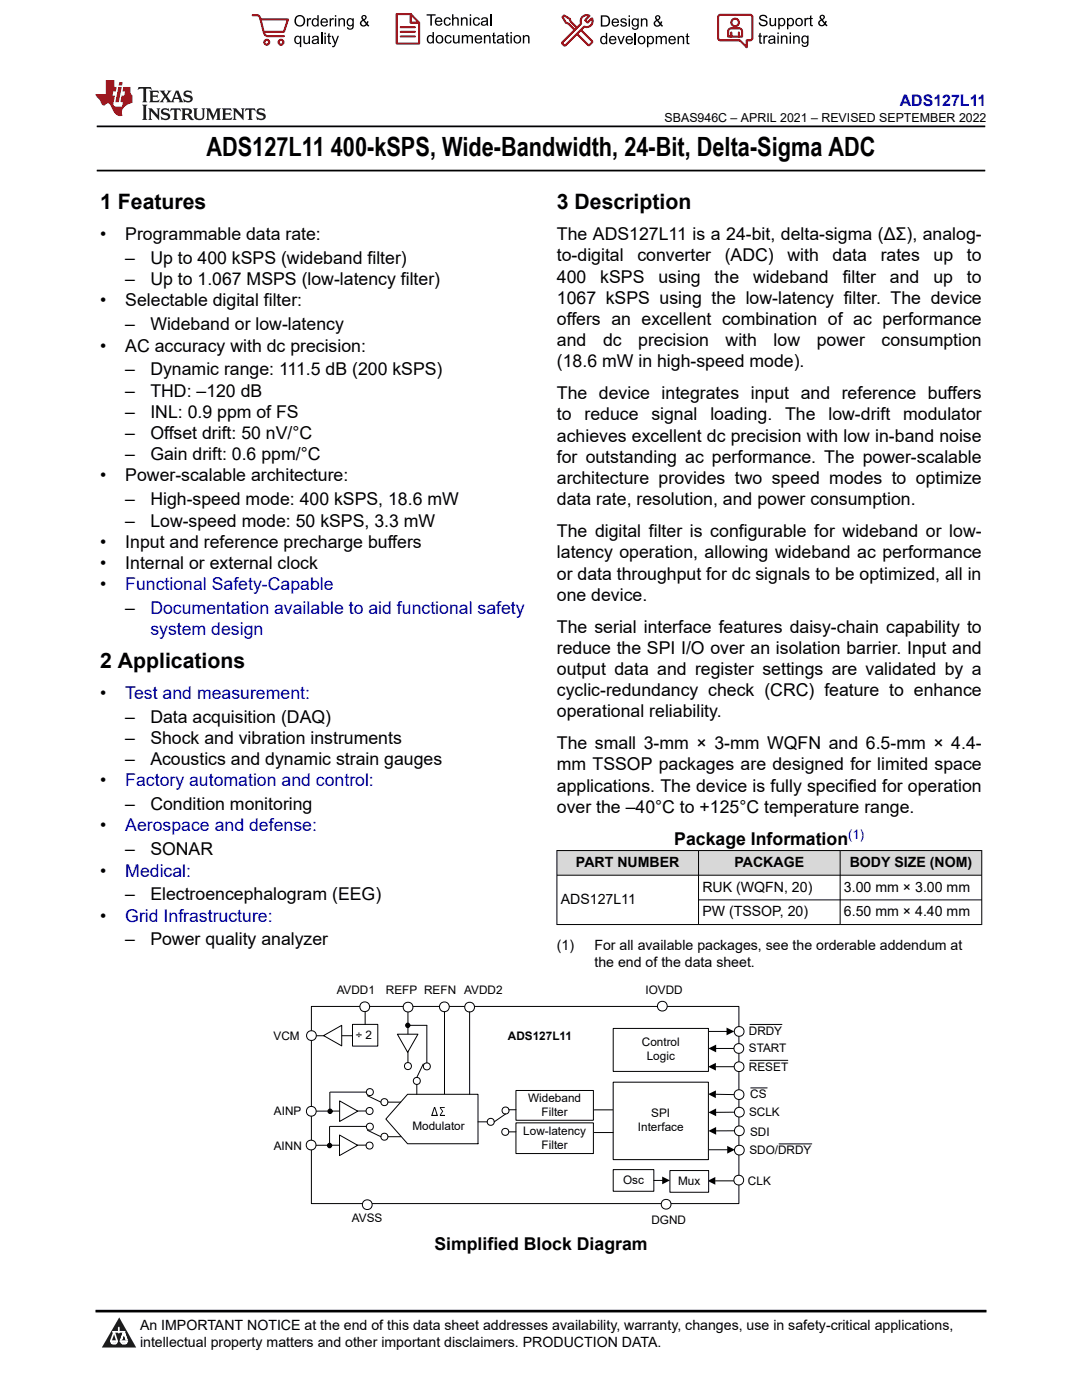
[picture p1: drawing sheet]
<svg xmlns="http://www.w3.org/2000/svg" width="216mm" height="279mm" viewBox="0 0 216 279" stroke-linecap="round" stroke-linejoin="round" font-family="sans-serif">
<defs><g id="words">
<g font-size="5.3">
<text x="41.2" y="31.2">ADS127L11</text>
<text x="66" y="31.2">400-kSPS, Wide-Bandwidth, 24-Bit, Delta-Sigma ADC</text>
</g>
<g font-size="4.2">
<text x="20" y="41.8">1 Features</text>
<text x="111.1" y="41.8">3 Description</text>
<text x="20" y="133.3">2 Applications</text>
</g>
<g font-size="3.5">
<text x="20" y="47.9">•</text>
<text x="25" y="47.9">Programmable data rate:</text>
<text x="111.1" y="47.9">The ADS127L11 is a 24-bit, delta-sigma (ΔΣ), analog-</text>
<text x="25" y="52.7">–</text>
<text x="30" y="52.7">Up to 400 kSPS (wideband filter)</text>
<text x="111.1" y="52.2">to-digital</text>
<text x="127.2" y="52.2">converter</text>
<text x="144.6" y="52.2">(ADC)</text>
<text x="157.1" y="52.2">with</text>
<text x="166.1" y="52.2">data</text>
<text x="175.7" y="52.2">rates</text>
<text x="186.3" y="52.2">up</text>
<text x="192.9" y="52.2">to</text>
<text x="25" y="56.9">–</text>
<text x="30" y="56.9">Up to 1.067 MSPS (low-latency filter)</text>
<text x="111.1" y="56.4">400</text>
<text x="119.8" y="56.4">kSPS</text>
<text x="131.4" y="56.4">using</text>
<text x="142.6" y="56.4">the</text>
<text x="150.3" y="56.4">wideband</text>
<text x="168.1" y="56.4">filter</text>
<text x="177.6" y="56.4">and</text>
<text x="186.2" y="56.4">up</text>
<text x="192.9" y="56.4">to</text>
<text x="20" y="61.2">•</text>
<text x="25" y="61.2">Selectable digital filter:</text>
<text x="25" y="65.9">–</text>
<text x="30" y="65.9">Wideband or low-latency</text>
<text x="111.1" y="60.6">1067 kSPS using the low-latency filter. The device</text>
<text x="111.1" y="64.9">offers an excellent combination of ac performance</text>
<text x="20" y="70.2">•</text>
<text x="25" y="70.2">AC accuracy with dc precision:</text>
<text x="111.1" y="69.1">and</text>
<text x="120.3" y="69.1">dc</text>
<text x="127.4" y="69.1">precision</text>
<text x="144.8" y="69.1">with</text>
<text x="154.4" y="69.1">low</text>
<text x="163" y="69.1">power</text>
<text x="175.9" y="69.1">consumption</text>
<text x="25" y="74.9">–</text>
<text x="30" y="74.9">Dynamic range: 111.5 dB (200 kSPS)</text>
<text x="111.1" y="73.3">(18.6 mW in high-speed mode).</text>
<text x="25" y="79.2">–</text>
<text x="25" y="83.4">–</text>
<text x="30" y="79.2">THD: –120 dB</text>
<text x="30" y="83.4">INL: 0.9 ppm of FS</text>
<text x="111.1" y="83.9">to</text>
<text x="111.1" y="79.7">The device integrates input and reference buffers</text>
<text x="116.6" y="83.9">reduce</text>
<text x="130" y="83.9">signal</text>
<text x="141.7" y="83.9">loading.</text>
<text x="156.7" y="83.9">The</text>
<text x="165.3" y="83.9">low-drift</text>
<text x="180.2" y="83.9">modulator</text>
<text x="25" y="87.6">–</text>
<text x="30" y="87.6">Offset drift: 50 nV/°C</text>
<text x="111.1" y="88.2">achieves excellent dc precision with low in-band noise</text>
<text x="25" y="91.9">–</text>
<text x="30" y="91.9">Gain drift: 0.6 ppm/°C</text>
<text x="111.1" y="92.4">for outstanding ac performance. The power-scalable</text>
<text x="20" y="96.1">•</text>
<text x="25" y="96.1">Power-scalable architecture:</text>
<text x="25" y="100.9">–</text>
<text x="30" y="100.9">High-speed mode: 400 kSPS, 18.6 mW</text>
<text x="111.1" y="100.9">data rate, resolution, and power consumption.</text>
<text x="111.1" y="96.6">architecture provides two speed modes to optimize</text>
<text x="25" y="105.1">–</text>
<text x="30" y="105.1">Low-speed mode: 50 kSPS, 3.3 mW</text>
<text x="111.1" y="107.2">The digital filter is configurable for wideband or low-</text>
<text x="20" y="109.3">•</text>
<text x="20" y="113.6">•</text>
<text x="25" y="109.3">Input and reference precharge buffers</text>
<text x="25" y="113.6">Internal or external clock</text>
<text x="111.1" y="111.4">latency operation, allowing wideband ac performance</text>
<text x="20" y="117.8">•</text>
<text x="111.1" y="115.7">or data throughput for dc signals to be optimized, all in</text>
<text x="111.1" y="119.9">one device.</text>
<text x="25" y="122.5">–</text>
<text x="111.1" y="130.5">reduce the SPI I/O over an isolation barrier. Input and</text>
<text x="111.1" y="126.3">The serial interface features daisy-chain capability to</text>
<text x="111.1" y="134.7">output data and register settings are validated by a</text>
<text x="20" y="139.5">•</text>
<text x="111.1" y="139">cyclic-redundancy check (CRC) feature to enhance</text>
<text x="111.1" y="143.2">operational reliability.</text>
<text x="25" y="144.2">–</text>
<text x="25" y="148.5">–</text>
<text x="30" y="144.2">Data acquisition (DAQ)</text>
<text x="30" y="148.5">Shock and vibration instruments</text>
<text x="111.1" y="149.5">The small 3-mm × 3-mm WQFN and 6.5-mm × 4.4-</text>
<text x="25" y="152.7">–</text>
<text x="30" y="152.7">Acoustics and dynamic strain gauges</text>
<text x="111.1" y="153.8">mm TSSOP packages are designed for limited space</text>
<text x="20" y="156.9">•</text>
<text x="25" y="161.7">–</text>
<text x="30" y="161.7">Condition monitoring</text>
<text x="111.1" y="158">applications. The device is fully specified for operation</text>
<text x="20" y="165.9">•</text>
<text x="111.1" y="162.2">over the –40°C to +125°C temperature range.</text>
<text x="25" y="170.7">–</text>
<text x="30" y="170.7">SONAR</text>
<text x="134.5" y="168.6">Package Information</text>
<text x="20" y="174.9">•</text>
<text x="25" y="179.7">–</text>
<text x="30" y="179.7">Electroencephalogram (EEG)</text>
<text x="20" y="183.9">•</text>
<text x="25" y="188.7">–</text>
<text x="30" y="188.7">Power quality analyzer</text>
<text x="86.7" y="249.4">Simplified Block Diagram</text>
</g>
<g font-size="3.5" fill="#00f">
<text x="25" y="117.8">Functional Safety-Capable</text>
<text x="30" y="122.5">Documentation available to aid functional safety</text>
<text x="30" y="126.8">system design</text>
<text x="25" y="139.5">Test and measurement:</text>
<text x="25" y="156.9">Factory automation and control:</text>
<text x="25" y="165.9">Aerospace and defense:</text>
<text x="25" y="174.9">Medical:</text>
<text x="25" y="183.9">Grid Infrastructure:</text>
</g>
<text font-size="3.2" fill="#00f" x="179.6" y="21.1">ADS127L11</text>
<g font-size="2.8">
<text x="114.9" y="173">PART NUMBER</text>
<text x="146.6" y="173">PACKAGE</text>
<text x="169.5" y="173">BODY SIZE (NOM)</text>
<text x="140.2" y="177.9">RUK (WQFN, 20)</text>
<text x="168.4" y="177.9">3.00 mm × 3.00 mm</text>
<text x="111.9" y="180.4">ADS127L11</text>
<text x="140.2" y="182.9">PW (TSSOP, 20)</text>
<text x="168.4" y="182.9">6.50 mm × 4.40 mm</text>
<text x="111.1" y="189.7">(1)</text>
<text x="118.6" y="189.7">For all available packages, see the orderable addendum at</text>
<text x="118.6" y="193.1">the end of the data sheet.</text>
<text x="27.9" y="265.5">An IMPORTANT NOTICE at the end of this data sheet addresses availability, warranty, changes, use in safety-critical applications,</text>
<text x="27.9" y="268.9">intellectual property matters and other important disclaimers. PRODUCTION DATA.</text>
</g>
<text font-size="2.6" fill="#00f" x="169.2" y="167.4">(1)</text>
<text font-size="2.5" x="132.6" y="24.3">SBAS946C – APRIL 2021 – REVISED SEPTEMBER 2022</text>
<g font-size="2.3">
<text x="67.2" y="198.4">AVDD1</text>
<text x="77" y="198.3">REFP</text>
<text x="84.6" y="198.3">REFN</text>
<text x="92.6" y="198.3">AVDD2</text>
<text x="128.8" y="198.4">IOVDD</text>
<text x="54.6" y="207.5">VCM</text>
<text x="71" y="207.4">÷ 2</text>
<text x="101.4" y="207.6">ADS127L11</text>
<text x="128.1" y="208.8">Control</text>
<text x="149.4" y="206.6">DRDY</text>
<text x="129.1" y="211.6">Logic</text>
<text x="149.4" y="210">START</text>
<text x="149.4" y="213.8">RESET</text>
<text x="105.4" y="219.9">Wideband</text>
<text x="149.7" y="219.2">CS</text>
<text x="54.7" y="222.4">AINP</text>
<text x="82.3" y="225.4">Modulator</text>
<text x="104.4" y="226.4">Low-latency</text>
<text x="108.1" y="222.7">Filter</text>
<text x="127.3" y="225.8">Interface</text>
<text x="130" y="223">SPI</text>
<text x="149.5" y="222.7">SCLK</text>
<text x="149.7" y="226.6">SDI</text>
<text x="54.6" y="229.4">AINN</text>
<text x="108.1" y="229.3">Filter</text>
<text x="149.5" y="230.4">SDO/DRDY</text>
<text x="124.3" y="236.3">Osc</text>
<text x="135.3" y="236.5">Mux</text>
<text x="149.3" y="236.4">CLK</text>
<text x="70.2" y="243.9">AVSS</text>
<text x="130" y="244.2">DGND</text>
</g>
</g></defs>
<path d="M19.3 25.2h177.3M19.3 34h177.3" fill="none" stroke="#000" stroke-width=".35"/>
<g fill="#d8d8d8">
<path d="M111.1 169.7h84.8v5h-84.8z" fill-rule="evenodd"/>
<path d="M111.2 169.8h28.1v4.8h-28.1z" fill-rule="evenodd"/>
<path d="M139.4 169.8h28.2v4.8h-28.2z" fill-rule="evenodd"/>
<path d="M167.7 169.8h28.1v4.8h-28.1z" fill-rule="evenodd"/>
</g>
<path d="M111.1 169.7h84.9M111.1 174.7h84.9M111.1 169.7v14.9M139.4 169.7v14.9M139.4 179.6h56.6M167.6 169.7v14.9M195.9 169.7v14.9M111.1 184.5h84.9" fill="none" stroke="#000" stroke-width=".2"/>
<path d="M62.1 200.9h85.3v39.3h-85.3z" fill-rule="evenodd" fill="#fff"/>
<path d="M62.1 200.9h85.3v39.3h-85.3zM142.8 218.4l3.7 .1M141.4 229.5h3.8M146.6 222h-3.7" fill="none" stroke="#000" stroke-width=".2"/>
<path d="M141.3 218.4l1.6-.8-.1 1.6zM141.4 222l1.5-.8v1.6zM145.1 228.7l1.6 .8-1.6 .7z" fill="#000"/>
<g fill="#fff">
<path d="M53.8 220.3h6.7v2.9h-6.7z" fill-rule="evenodd"/>
<path d="M53.9 227.2h6.7v3h-6.7z" fill-rule="evenodd"/>
<path d="M149.1 220.3h7.8v2.9h-7.8z" fill-rule="evenodd"/>
<path d="M149.4 216.7h4.4v2.9h-4.4z" fill-rule="evenodd"/>
<path d="M92.2 195.9h8.7v2.9h-8.7z" fill-rule="evenodd"/>
<path d="M149.2 227.9h13.5v2.7h-13.5z" fill-rule="evenodd"/>
<path d="M149.4 224.2h5.4v2.6h-5.4z" fill-rule="evenodd"/>
</g>
<path d="M149.8 217.1h3.3M73 221.7l-10.3 .1" fill="none" stroke="#000" stroke-width=".2"/>
<path d="M149.1 204.2h8.3v2.6h-8.3z" fill-rule="evenodd" fill="#fff"/>
<path d="M149.7 204.5h6.3" fill="none" stroke="#000" stroke-width=".2"/>
<g fill="#fff">
<path d="M127.6 242.1h11.7v2.9h-11.7z" fill-rule="evenodd"/>
<path d="M74.8 195.9h10.7v3.2h-10.7z" fill-rule="evenodd"/>
<path d="M83.8 195.9h8v3.2h-8z" fill-rule="evenodd"/>
</g>
<path d="M88.7 200.4v18" fill="none" stroke="#000" stroke-width=".2"/>
<g fill="#fff">
<path d="M126.7 196h11.7v2.9h-11.7z" fill-rule="evenodd"/>
<circle cx="62.1" cy="221.8" r=".98"/>
</g>
<circle cx="62.1" cy="221.8" r=".98" fill="none" stroke="#000" stroke-width=".2"/>
<circle cx="132.9" cy="240.3" r=".98" fill="#fff"/>
<circle cx="132.9" cy="240.3" r=".98" fill="none" stroke="#000" stroke-width=".2"/>
<circle cx="88.7" cy="200.9" r=".98" fill="#fff"/>
<g fill="none" stroke="#000" stroke-width=".2">
<path d="M142.9 209.2h3.6M142.7 235.7h3.9M146.6 225.7h-3.7"/>
<circle cx="88.7" cy="200.9" r=".98"/>
</g>
<path d="M141.4 209.2l1.5-.7v1.5zM141.2 235.7l1.5-.8v1.5zM141.4 225.7l1.5-.8v1.6z" fill="#000"/>
<g fill="#fff">
<path d="M148.9 234h8.3v2.6h-8.3z" fill-rule="evenodd"/>
<path d="M66.7 195.9h8.8v2.9h-8.8z" fill-rule="evenodd"/>
<circle cx="147.5" cy="205.9" r=".98"/>
</g>
<circle cx="147.5" cy="205.9" r=".98" fill="none" stroke="#000" stroke-width=".2"/>
<circle cx="147.5" cy="229.5" r=".98" fill="#fff"/>
<circle cx="147.5" cy="229.5" r=".98" fill="none" stroke="#000" stroke-width=".2"/>
<circle cx="147.5" cy="225.7" r=".98" fill="#fff"/>
<circle cx="147.5" cy="225.7" r=".98" fill="none" stroke="#000" stroke-width=".2"/>
<circle cx="147.5" cy="222" r=".98" fill="#fff"/>
<circle cx="147.5" cy="222" r=".98" fill="none" stroke="#000" stroke-width=".2"/>
<circle cx="147.5" cy="218.5" r=".98" fill="#fff"/>
<circle cx="147.5" cy="218.5" r=".98" fill="none" stroke="#000" stroke-width=".2"/>
<circle cx="147.4" cy="235.5" r=".98" fill="#fff"/>
<circle cx="147.4" cy="235.5" r=".98" fill="none" stroke="#000" stroke-width=".2"/>
<circle cx="147.4" cy="209.3" r=".98" fill="#fff"/>
<circle cx="147.4" cy="209.3" r=".98" fill="none" stroke="#000" stroke-width=".2"/>
<circle cx="93.7" cy="201" r=".98" fill="#fff"/>
<g fill="none" stroke="#000" stroke-width=".2">
<path d="M118.6 221.5h3.8"/>
<circle cx="93.7" cy="201" r=".98"/>
</g>
<path d="M67.8 219.7l3.6 2.1-3.6 2z" fill="#fff"/>
<path d="M67.8 219.7l3.6 2.1-3.6 2z" fill="none" stroke="#000" stroke-width=".2"/>
<path d="M133.7 233.6h7.7v4.3h-7.7z" fill-rule="evenodd" fill="#fff"/>
<path d="M133.7 233.6h7.7v4.3h-7.7z" fill="none" stroke="#000" stroke-width=".2"/>
<circle cx="132.2" cy="200.8" r=".98" fill="#fff"/>
<circle cx="132.2" cy="200.8" r=".98" fill="none" stroke="#000" stroke-width=".2"/>
<g fill="#fff">
<path d="M149.1 207.6h8.8v2.6h-8.8z" fill-rule="evenodd"/>
<path d="M122.4 216h19v15.4h-19z" fill-rule="evenodd"/>
</g>
<path d="M122.4 216h19v15.4h-19zM155.5 228.3h6.5" fill="none" stroke="#000" stroke-width=".2"/>
<path d="M53.2 205.4h6.9v2.9h-6.9z" fill-rule="evenodd" fill="#fff"/>
<path d="M141.3 205.8h3.8" fill="none" stroke="#000" stroke-width=".2"/>
<path d="M145 205.1l1.5 .7-1.5 .8z" fill="#000"/>
<path d="M66.6 241.4h13.6v3.6h-13.6z" fill-rule="evenodd" fill="#fff"/>
<path d="M142.8 212.9h3.7" fill="none" stroke="#000" stroke-width=".2"/>
<path d="M141.3 212.9l1.5-.8v1.6z" fill="#000"/>
<circle cx="147.5" cy="212.9" r=".98" fill="#fff"/>
<circle cx="147.5" cy="212.9" r=".98" fill="none" stroke="#000" stroke-width=".2"/>
<path d="M149.1 211.3h8.7v2.7h-8.7z" fill-rule="evenodd" fill="#fff"/>
<path d="M149.7 211.6h7.5" fill="none" stroke="#000" stroke-width=".2"/>
<circle cx="73.3" cy="240.4" r=".98" fill="#fff"/>
<circle cx="73.3" cy="240.4" r=".98" fill="none" stroke="#000" stroke-width=".2"/>
<path d="M122.4 233.4h8.1v4.3h-8.1z" fill-rule="evenodd" fill="#fff"/>
<path d="M122.4 233.4h8.1v4.3h-8.1zM132.3 235.6h-1.8" fill="none" stroke="#000" stroke-width=".2"/>
<path d="M132.1 234.8l1.6 .8-1.6 .8z" fill="#000"/>
<path d="M81.3 218.4h14.1v9.9h-14.1l-4.3-5z" fill-rule="evenodd" fill="#fff"/>
<path d="M81.3 218.4h14.1v9.9h-14.1l-4.3-5z" fill="none" stroke="#000" stroke-width=".2"/>
<path d="M103 224.1h15.4v6.1h-15.4z" fill-rule="evenodd" fill="#fff"/>
<path d="M103 224.1h15.4v6.1h-15.4z" fill="none" stroke="#000" stroke-width=".2"/>
<path d="M103 217.6h15.4v6h-15.4z" fill-rule="evenodd" fill="#fff"/>
<path d="M103 217.6h15.4v6h-15.4z" fill="none" stroke="#000" stroke-width=".2"/>
<path d="M122.4 205.2h19v8.6h-19z" fill-rule="evenodd" fill="#fff"/>
<path d="M70.3 206.7h-8.2M93.7 202v16.4M122.4 205.2h19v8.6h-19z" fill="none" stroke="#000" stroke-width=".2"/>
<path d="M70.3 204.4h5.1v4.4h-5.1z" fill-rule="evenodd" fill="#fff"/>
<path d="M70.3 204.4h5.1v4.4h-5.1z" fill="none" stroke="#000" stroke-width=".2"/>
<g fill="#fff">
<path d="M70.5 204.9h4.2v2.9h-4.2z" fill-rule="evenodd"/>
<circle cx="100.9" cy="221.6" r=".7"/>
</g>
<g fill="none" stroke="#000" stroke-width=".2">
<path d="M101.5 221.5h1.4"/>
<circle cx="100.9" cy="221.6" r=".7"/>
</g>
<circle cx="100.8" cy="225.9" r=".7" fill="#fff"/>
<g fill="none" stroke="#000" stroke-width=".2">
<path d="M101.5 225.9h1.4"/>
<circle cx="100.8" cy="225.9" r=".7"/>
</g>
<circle cx="97.9" cy="223.9" r=".7" fill="#fff"/>
<g fill="none" stroke="#000" stroke-width=".2">
<path d="M95.4 223.9h1.8M100.9 222.3l-2.3 1.6"/>
<circle cx="97.9" cy="223.9" r=".7"/>
</g>
<circle cx="73.7" cy="221.7" r=".7" fill="#fff"/>
<circle cx="73.7" cy="221.7" r=".7" fill="none" stroke="#000" stroke-width=".2"/>
<circle cx="73.8" cy="218" r=".7" fill="#fff"/>
<circle cx="73.8" cy="218" r=".7" fill="none" stroke="#000" stroke-width=".2"/>
<circle cx="76.7" cy="220" r=".7" fill="#fff"/>
<g fill="none" stroke="#000" stroke-width=".2">
<path d="M65.9 218h7.2M73.3 218.7l2.7 1.3"/>
<circle cx="76.7" cy="220" r=".7"/>
</g>
<path d="M64.6 206.7l3.6-2.1v4.1z" fill="#fff"/>
<path d="M64.6 206.7l3.6-2.1v4.1z" fill="none" stroke="#000" stroke-width=".2"/>
<circle cx="62.2" cy="206.7" r=".98" fill="#fff"/>
<g fill="none" stroke="#000" stroke-width=".2">
<path d="M65.8 218v3.9M77.4 220h2.6M77.4 226.9h2.6"/>
<circle cx="62.2" cy="206.7" r=".98"/>
</g>
<circle cx="65.8" cy="221.8" r=".41" fill="#000"/>
<circle cx="65.8" cy="221.8" r=".41" fill="none" stroke="#000" stroke-width=".25"/>
<circle cx="73.7" cy="228.6" r=".7" fill="#fff"/>
<circle cx="73.7" cy="228.6" r=".7" fill="none" stroke="#000" stroke-width=".2"/>
<circle cx="73.8" cy="224.9" r=".7" fill="#fff"/>
<circle cx="73.8" cy="224.9" r=".7" fill="none" stroke="#000" stroke-width=".2"/>
<circle cx="76.7" cy="226.9" r=".7" fill="#fff"/>
<g fill="none" stroke="#000" stroke-width=".2">
<path d="M73 228.5l-10.9 .1M73.3 225.6l2.7 1.3"/>
<circle cx="76.7" cy="226.9" r=".7"/>
</g>
<path d="M67.7 226.5l3.7 2.1-3.7 2z" fill="#fff"/>
<path d="M65.8 224.9v3.9M65.8 224.8h7.2M67.7 226.5l3.7 2.1-3.7 2z" fill="none" stroke="#000" stroke-width=".2"/>
<circle cx="65.8" cy="228.6" r=".41" fill="#000"/>
<circle cx="65.8" cy="228.6" r=".41" fill="none" stroke="#000" stroke-width=".25"/>
<circle cx="62.1" cy="228.5" r=".98" fill="#fff"/>
<g fill="none" stroke="#000" stroke-width=".2">
<path d="M72.9 200.7v3.7"/>
<circle cx="62.1" cy="228.5" r=".98"/>
</g>
<circle cx="81.4" cy="212.8" r=".7" fill="#fff"/>
<circle cx="81.4" cy="212.8" r=".7" fill="none" stroke="#000" stroke-width=".2"/>
<circle cx="85.2" cy="212.8" r=".7" fill="#fff"/>
<circle cx="85.2" cy="212.8" r=".7" fill="none" stroke="#000" stroke-width=".2"/>
<circle cx="83.2" cy="215.7" r=".7" fill="#fff"/>
<g fill="none" stroke="#000" stroke-width=".2">
<path d="M81.4 200.7v11.4M83.2 216.4v2M84.5 212.3l-1.3 2.7"/>
<circle cx="83.2" cy="215.7" r=".7"/>
</g>
<path d="M79.3 206.4h4.1l-2.1 3.6z" fill="#fff"/>
<path d="M79.3 206.4h4.1l-2.1 3.6zM81.5 204.6h3.7v7.5" fill="none" stroke="#000" stroke-width=".2"/>
<circle cx="81.4" cy="204.6" r=".41" fill="#000"/>
<circle cx="81.4" cy="204.6" r=".41" fill="none" stroke="#000" stroke-width=".25"/>
<circle cx="81.4" cy="201" r=".98" fill="#fff"/>
<circle cx="81.4" cy="201" r=".98" fill="none" stroke="#000" stroke-width=".2"/>
<circle cx="72.8" cy="200.9" r=".98" fill="#fff"/>
<g fill="none" stroke="#000" stroke-width=".2">
<path d="M118.6 226h3.8"/>
<circle cx="72.8" cy="200.9" r=".98"/>
</g>
<path d="M0 0h215.9v23.8h-215.9z" fill-rule="evenodd" fill="#fff"/>
<path d="M27.7 17.4l-.2 .6 .5-.3h.6v.1v2.2l-.2 .4h1l-.2-.4v-2.2v-.1h.5l.5 .3-.1-.6zM29.8 18.1l.2 .4v1.5l-.2 .4h1.9l.1-.6a1.08 1.08 0 0 1-1.3 .2v-.7h.6l.4 .2v-.6l-.4 .2h-.6v-.6l.2-.1a1 1 0 0 1 1 .2l-.1-.5zM31.8 18.1l1 1.1-1 1.2h.9l-.2-.2 .4-.7 .5 .7-.2 .2h1.6l-.2-.2 .1-.4h1l.1 .4-.1 .2h.9l-.2-.3-.8-2h-.5l-1 2.2-.8-1.1 .9-1.1h-.8l.2 .2-.5 .7-.3-.7 .1-.2zM35.2 18.5l.4 1h-.8zM36.8 18.2a.65 .65 0 0 0-.2 .7 .65 .65 0 0 0 .6 .5l.7 .2 .1 .2a.79 .79 0 0 1-.7 .4 .79 .79 0 0 1-.7-.5l.1 .7 .2-.1a.93 .93 0 0 0 1.1 .1 .93 .93 0 0 0 .4-1 1.46 1.46 0 0 0-1.2-.6l-.1-.3a1.09 1.09 0 0 1 1.2 .2l-.2-.6-.1 .1-.6-.2zM28.4 20.9l.2 .4v2.3l-.2 .3h1l-.2-.3v-2.3l.2-.4zM29.6 21.6l.2 .4v1.6l-.2 .3h.8l-.3-.3v-1.4l1.7 1.8v-2l.2-.4h-.8l.2 .2 .1 1.1-1.2-1.3zM32.3 21.8a.65 .65 0 0 0-.2 .7 .65 .65 0 0 0 .7 .4l.6 .2 .1 .2a.79 .79 0 0 1-.7 .4 .79 .79 0 0 1-.7-.5l.1 .7 .2-.1a.93 .93 0 0 0 1.1 .1 .93 .93 0 0 0 .4-.9 1.46 1.46 0 0 0-1.2-.6l-.1-.4a1.09 1.09 0 0 1 1.2 .2l-.2-.6-.1 .1-.6-.1zM34.1 21.6l-.1 .7a.63 .63 0 0 1 .7-.4l.1 1.7-.3 .3h1l-.2-.3v-1.7a.66 .66 0 0 1 .8 .4l-.1-.7zM36.2 21.6l.2 .4v1.6l-.2 .3h.9l-.2-.2v-.7h.5l.1 .2a.79 .79 0 0 0 1.2 .6l-1-.9a.61 .61 0 0 0 .6-.6 .61 .61 0 0 0-.5-.6zM36.9 21.9h.2a.47 .47 0 0 1 .5 .1 .47 .47 0 0 1 .1 .5l-.2 .2h-.6zM38.5 21.6l.2 .2a2.27 2.27 0 0 0 .4 2 1.04 1.04 0 0 0 1.7-.7v-1.3l.2-.2h-.8l.2 .4v1.1a.6 .6 0 0 1-.6 .6 .6 .6 0 0 1-.6-.6v-1.1l.3-.4zM41.1 21.6l.2 .4v1.6l-.2 .3h.7l-.2-.3v-1.5l.9 1.9 .8-1.9v1.5l-.2 .3h1l-.3-.3v-1.6l.3-.4h-.8l-.7 1.5-.7-1.5zM44.3 21.6l.2 .4v1.6l-.2 .3h1.9l.1-.5a1.09 1.09 0 0 1-1.3 .1v-.6h.6l.4 .1v-.6l-.4 .2h-.6v-.6l.2-.1a1.01 1.01 0 0 1 1 .3l-.1-.6zM46.4 21.6l.3 .4v1.6l-.3 .3h.8l-.2-.3v-1.4l1.6 1.8v-2l.2-.4h-.7l.2 .2v1.1l-1.2-1.3zM49 21.6l-.1 .7a.63 .63 0 0 1 .8-.4v1.7l-.3 .3h1l-.2-.3v-1.7a.66 .66 0 0 1 .8 .4l-.1-.7zM51.4 21.8a.65 .65 0 0 0-.2 .7 .65 .65 0 0 0 .6 .4l.6 .2 .2 .2a.79 .79 0 0 1-.8 .4 .79 .79 0 0 1-.6-.5l.1 .7 .2-.1a.93 .93 0 0 0 1 .1 .93 .93 0 0 0 .5-.9 1.46 1.46 0 0 0-1.3-.6l-.1-.4a1.09 1.09 0 0 1 1.3 .2l-.2-.6-.2 .1-.5-.1z" fill="#231f20"/>
<path d="M21.1 16v2.8h-2.1l.1 .3 .9 1a.95 .95 0 0 0 .9 .9 .59 .59 0 0 1 .6-.4 .59 .59 0 0 1 .5 .4l.4 .8a1.59 1.59 0 0 0 2.1 1.3 1.61 1.61 0 0 1 1-2.2l1-.4-.1-1.5a1.59 1.59 0 0 1-.4-1.6h-1.4l-.2 .9h.5l-.1 .8h-.5l-.2 1v.2l.4 .1-.2 .9h-.6a.73 .73 0 0 1-1.1-.7l.3-1.5h-.5l.2-.8h.5l.2-.9h-.5v-1.4zM23.6 17.4l-.6 3h.7l.6-3zM23.8 16.4l-.1 .7h.7l.1-.7z" fill="#ed1c24"/>
<g fill="#000">
<path d="M58.7 4.2a1.15 1.15 0 0 1 2.3 0 1.15 1.15 0 0 1-2.3 0zM59.3 3.5a.89 .89 0 0 0-.2 1.1 .89 .89 0 0 0 1.1 .4 .88 .88 0 0 0 .3-1.3 .88 .88 0 0 0-1.2-.2z" fill-rule="evenodd"/>
<path d="M58.9 7.3l.5-.2 .5 .3v-.3h.2v2.3h-.3v-.8a.74 .74 0 0 1-.9 0 .74 .74 0 0 1-.2-1zM59.1 7.5a.57 .57 0 0 0-.1 .7 .57 .57 0 0 0 .7 .2 .57 .57 0 0 0 .2-.7 .57 .57 0 0 0-.8-.2z" fill-rule="evenodd"/>
<path d="M61.2 3.6h.3v.3l.2-.2 .3-.1 .1 .1-.1 .3a.36 .36 0 0 0-.4 0 .36 .36 0 0 0-.1 .4v.9h-.3z" fill-rule="evenodd"/>
<path d="M60.5 7.1h.3v.9a.41 .41 0 0 0 .4 .6 .41 .41 0 0 0 .4-.6v-.9h.3v1.7h-.3v-.3a.58 .58 0 0 1-.7 .3 .58 .58 0 0 1-.4-.6z" fill-rule="evenodd"/>
<path d="M62.4 3.8l.5-.2 .4 .2v-.8h.3v2.3h-.3v-.2a.75 .75 0 0 1-1-.1 .75 .75 0 0 1 0-1zM62.6 4a.57 .57 0 0 0-.1 .7 .57 .57 0 0 0 .7 .2 .57 .57 0 0 0 .1-.7 .57 .57 0 0 0-.7-.2z" fill-rule="evenodd"/>
<path d="M62.4 7.3a.74 .74 0 0 1 .9-.1 .74 .74 0 0 1 .3 .9l.1 .7h-.3v-.2a.57 .57 0 0 1-.9 .2 .57 .57 0 0 1-.1-.8l.9-.3a.41 .41 0 0 0-.3-.4 .41 .41 0 0 0-.5 .4l-.3-.1zM62.6 8.2a.35 .35 0 0 0 .1 .5 .35 .35 0 0 0 .5-.3l.1-.4z" fill-rule="evenodd"/>
<path d="M64.7 6.5h.3v.3h-.3zM64.7 7.1h.3v1.7h-.3z" fill-rule="evenodd"/>
<path d="M64.2 3.8a.76 .76 0 0 1 .9-.1 .76 .76 0 0 1 .3 .8h-1.2a.47 .47 0 0 0 .4 .6 .47 .47 0 0 0 .5-.4l.3 .1a.82 .82 0 0 1-1.2 .3 .82 .82 0 0 1 0-1.3zM64.4 4l-.2 .3h.9l-.2-.4z" fill-rule="evenodd"/>
<path d="M65.8 3.6h.2v.3l.2-.2 .3-.1 .2 .1-.1 .3a.36 .36 0 0 0-.5 0 .36 .36 0 0 0 0 .4v.9h-.3z" fill-rule="evenodd"/>
<path d="M65.5 6.7l.3-.1v.5h.2v.3h-.2v.9v.2h.2l.1 .3a.41 .41 0 0 1-.5-.1 .41 .41 0 0 1-.1-.4v-.9h-.2v-.3h.2z" fill-rule="evenodd"/>
<path d="M66.1 7.1h.3l.5 1.4 .5-1.4h.2l-.6 1.7a.57 .57 0 0 1-.7 .6v-.3a.37 .37 0 0 0 .5-.3z" fill-rule="evenodd"/>
<path d="M66.8 3h.3v.3h-.3zM66.8 3.6h.3v1.7h-.3z" fill-rule="evenodd"/>
<path d="M67.5 3.6h.3v.3a.58 .58 0 0 1 .7-.3 .58 .58 0 0 1 .3 .7v1h-.2v-1a.4 .4 0 0 0-.5-.5 .4 .4 0 0 0-.3 .6v.9h-.3z" fill-rule="evenodd"/>
<path d="M69.3 3.8l.6-.2 .4 .2v-.2h.3v1.5a.71 .71 0 0 1-.5 .8 .71 .71 0 0 1-.9-.5h.3a.46 .46 0 0 0 .6 .3 .46 .46 0 0 0 .2-.6 .78 .78 0 0 1-1.1-.2 .78 .78 0 0 1 .1-1.1zM69.6 4a.53 .53 0 0 0-.1 .8 .53 .53 0 0 0 .8 0 .54 .54 0 0 0 0-.7 .54 .54 0 0 0-.7-.1z" fill-rule="evenodd"/>
<path d="M72.2 3.1a.53 .53 0 0 1 .9 .1 .53 .53 0 0 1-.4 .8l.5 .5 .1-.3 .2 .1-.2 .5 .4 .3-.2 .2-.3-.3a.71 .71 0 0 1-1.2 .1 .71 .71 0 0 1 .3-1.1l-.2-.5zM72.3 3.5a.3 .3 0 0 0 .6 0 .3 .3 0 0 0-.6 0zM72.3 4.3a.45 .45 0 0 0 0 .7 .45 .45 0 0 0 .7-.2l-.5-.6z" fill-rule="evenodd"/>
<path d="M85.1 2.8h1.8v.3h-.7v2h-.3v-2h-.8z" fill-rule="evenodd"/>
<path d="M85.3 7.2l.6-.2 .4 .2v-.8h.3v2.3h-.3v-.2a.76 .76 0 0 1-1-.1 .76 .76 0 0 1-.1-1zM85.6 7.4a.58 .58 0 0 0-.1 .7 .58 .58 0 0 0 .7 .2 .58 .58 0 0 0 .1-.7 .58 .58 0 0 0-.7-.2z" fill-rule="evenodd"/>
<path d="M87.2 7.2a.81 .81 0 0 1 1.1 .1 .81 .81 0 0 1-.1 1.2 .81 .81 0 0 1-1.2-.2v-.7zM87.3 7.4a.57 .57 0 0 0 0 .8 .57 .57 0 0 0 .8 0 .57 .57 0 0 0 0-.7 .57 .57 0 0 0-.8-.1z" fill-rule="evenodd"/>
<path d="M87 3.7a.77 .77 0 0 1 .9-.2 .77 .77 0 0 1 .4 .9h-1.3a.48 .48 0 0 0 .4 .5 .48 .48 0 0 0 .6-.3h.3a.83 .83 0 0 1-1.3 .4 .83 .83 0 0 1 0-1.3zM87.2 3.8l-.1 .3h.9l-.3-.4z" fill-rule="evenodd"/>
<path d="M88.7 3.7a.7 .7 0 0 1 1.2 .3h-.2a.45 .45 0 0 0-.6-.3 .45 .45 0 0 0-.3 .6 .45 .45 0 0 0 .3 .6 .45 .45 0 0 0 .6-.4l.3 .1a.76 .76 0 0 1-1.1 .5 .76 .76 0 0 1-.3-1.1z" fill-rule="evenodd"/>
<path d="M88.9 7.2a.7 .7 0 0 1 1.2 .3h-.3a.45 .45 0 0 0-.5-.3 .45 .45 0 0 0-.3 .6 .45 .45 0 0 0 .3 .6 .45 .45 0 0 0 .6-.3h.2a.76 .76 0 0 1-1 .5 .76 .76 0 0 1-.3-1.1z" fill-rule="evenodd"/>
<path d="M90.2 2.8h.3v.9a.59 .59 0 0 1 .7-.2 .59 .59 0 0 1 .3 .6v1h-.2v-1a.4 .4 0 0 0-.5-.4 .4 .4 0 0 0-.3 .5v.9h-.3z" fill-rule="evenodd"/>
<path d="M90.4 7h.3v.9a.41 .41 0 0 0 .4 .6 .41 .41 0 0 0 .3-.6v-.9h.3v1.7h-.2v-.3a.58 .58 0 0 1-.7 .3 .58 .58 0 0 1-.4-.7z" fill-rule="evenodd"/>
<path d="M92 3.5h.2v.2a.59 .59 0 0 1 .7-.3 .59 .59 0 0 1 .4 .7v1h-.3v-1a.41 .41 0 0 0-.4-.4 .41 .41 0 0 0-.4 .5v.9h-.2z" fill-rule="evenodd"/>
<path d="M92.1 7h.3v.3a.56 .56 0 0 1 1 0 .54 .54 0 0 1 .6-.3 .54 .54 0 0 1 .4 .5v1.2h-.3v-1.1a.34 .34 0 0 0-.3-.4 .34 .34 0 0 0-.4 .3v1.2h-.3v-1.1a.38 .38 0 0 0-.5-.3 .38 .38 0 0 0-.2 .5v.9h-.3z" fill-rule="evenodd"/>
<path d="M93.7 2.8h.3v.4h-.3zM93.7 3.5h.3v1.6h-.3z" fill-rule="evenodd"/>
<path d="M94.6 3.7a.7 .7 0 0 1 1.2 .3h-.3a.45 .45 0 0 0-.6-.3 .45 .45 0 0 0-.3 .6 .45 .45 0 0 0 .4 .6 .45 .45 0 0 0 .5-.4l.3 .1a.76 .76 0 0 1-1 .5 .76 .76 0 0 1-.4-1.1z" fill-rule="evenodd"/>
<path d="M94.9 7.2a.77 .77 0 0 1 .9-.1 .77 .77 0 0 1 .4 .8h-1.2a.48 .48 0 0 0 .3 .6 .48 .48 0 0 0 .6-.4l.3 .1a.83 .83 0 0 1-1.3 .3 .83 .83 0 0 1 0-1.3zM95.1 7.3l-.1 .4h.9l-.2-.4z" fill-rule="evenodd"/>
<path d="M96.6 7h.2v.3a.59 .59 0 0 1 .7-.3 .59 .59 0 0 1 .4 .7v1h-.3v-1a.41 .41 0 0 0-.4-.5 .41 .41 0 0 0-.4 .6v.9h-.2z" fill-rule="evenodd"/>
<path d="M96.1 3.7a.74 .74 0 0 1 1-.2 .74 .74 0 0 1 .3 .9v.7h-.2l-.1-.2a.59 .59 0 0 1-.8 .3 .59 .59 0 0 1-.2-.8l1-.3a.42 .42 0 0 0-.4-.5 .42 .42 0 0 0-.4 .4l-.3-.1zM96.3 4.5a.36 .36 0 0 0 .2 .5 .36 .36 0 0 0 .5-.2l.1-.5z" fill-rule="evenodd"/>
<path d="M98.4 6.6l.3-.2v.6h.2v.2h-.2v1v.2h.2l.1 .3a.41 .41 0 0 1-.5-.1 .41 .41 0 0 1-.1-.4v-1h-.2v-.2h.2z" fill-rule="evenodd"/>
<path d="M99.3 7.2a.74 .74 0 0 1 1-.2 .74 .74 0 0 1 .2 1l.1 .7h-.3v-.2a.59 .59 0 0 1-.8 .2 .59 .59 0 0 1-.3-.8l1.1-.3a.42 .42 0 0 0-.4-.4 .42 .42 0 0 0-.5 .3h-.2zM99.5 8a.36 .36 0 0 0 .2 .5 .36 .36 0 0 0 .4-.2l.2-.5z" fill-rule="evenodd"/>
<path d="M101 6.6l.3-.2v.6h.3v.2h-.3v1l.1 .2h.2v.3a.41 .41 0 0 1-.4-.1 .41 .41 0 0 1-.2-.4v-1h-.2v-.2h.2z" fill-rule="evenodd"/>
<path d="M101.9 6.4h.2v.3h-.2zM101.9 7h.2v1.7h-.2z" fill-rule="evenodd"/>
<path d="M102.7 7.2a.81 .81 0 0 1 1.1 .1 .81 .81 0 0 1-.1 1.2 .81 .81 0 0 1-1.2-.2v-.7zM102.9 7.4a.57 .57 0 0 0-.1 .8 .57 .57 0 0 0 .9 0 .57 .57 0 0 0-.1-.7 .57 .57 0 0 0-.7-.1z" fill-rule="evenodd"/>
<path d="M104.3 7h.3v.3a.59 .59 0 0 1 .7-.3 .59 .59 0 0 1 .4 .7v1h-.3v-1a.41 .41 0 0 0-.5-.5 .41 .41 0 0 0-.3 .6v.9h-.3z" fill-rule="evenodd"/>
<path d="M119.9 3.1h.8a1.12 1.12 0 0 1 1 1.1 1.12 1.12 0 0 1-1 1.1h-.8zM120.2 3.3v1.7h.5a.86 .86 0 0 0 .8-.8 .86 .86 0 0 0-.8-.9z" fill-rule="evenodd"/>
<path d="M119.9 7.4l.5-.3 .5 .3v-.8h.3v2.2h-.3v-.2a.75 .75 0 0 1-1 0 .75 .75 0 0 1-.1-1zM120.2 7.5a.57 .57 0 0 0-.2 .8 .57 .57 0 0 0 .8 .2 .57 .57 0 0 0 .1-.8 .57 .57 0 0 0-.7-.2z" fill-rule="evenodd"/>
<path d="M121.7 7.4a.76 .76 0 0 1 .9-.2 .76 .76 0 0 1 .4 .9h-1.2a.47 .47 0 0 0 .3 .5 .47 .47 0 0 0 .6-.3h.3a.82 .82 0 0 1-1.3 .4 .82 .82 0 0 1 0-1.3zM121.9 7.5l-.1 .3h.9l-.2-.4z" fill-rule="evenodd"/>
<path d="M122.2 3.9a.76 .76 0 0 1 .9-.2 .76 .76 0 0 1 .4 .9h-1.2a.47 .47 0 0 0 .4 .5 .47 .47 0 0 0 .5-.3h.3a.82 .82 0 0 1-1.2 .4 .82 .82 0 0 1-.1-1.3zM122.5 4l-.2 .3h.9l-.2-.4z" fill-rule="evenodd"/>
<path d="M123.9 3.8a.71 .71 0 0 1 1.1 .3h-.2a.32 .32 0 0 0-.4-.3 .32 .32 0 0 0-.3 .4h.1a.75 .75 0 0 1 .9 .8 .72 .72 0 0 1-.7 .3 .72 .72 0 0 1-.6-.5h.2a.36 .36 0 0 0 .4 .4 .36 .36 0 0 0 .3-.5 .8 .8 0 0 1-.9-.7z" fill-rule="evenodd"/>
<path d="M123.2 7.2h.3l.4 1.3 .5-1.3h.3l-.6 1.6h-.3z" fill-rule="evenodd"/>
<path d="M125.4 3.1h.3v.3h-.3zM125.4 3.7h.3v1.6h-.3z" fill-rule="evenodd"/>
<path d="M125 7.4a.76 .76 0 0 1 .9-.2 .76 .76 0 0 1 .4 .9h-1.2a.47 .47 0 0 0 .4 .5 .47 .47 0 0 0 .5-.3h.3a.82 .82 0 0 1-1.2 .4 .82 .82 0 0 1-.1-1.3zM125.3 7.5l-.2 .3h.9l-.2-.4z" fill-rule="evenodd"/>
<path d="M126.2 3.9l.5-.3 .5 .3v-.2h.3v1.4a.71 .71 0 0 1-.6 .8 .71 .71 0 0 1-.8-.5l.2 .1a.46 .46 0 0 0 .7 .2 .46 .46 0 0 0 .2-.6 .78 .78 0 0 1-1.1-.1 .78 .78 0 0 1 .1-1.1zM126.4 4a.53 .53 0 0 0 0 .8 .53 .53 0 0 0 .7 0 .54 .54 0 0 0 0-.7 .54 .54 0 0 0-.7-.1z" fill-rule="evenodd"/>
<path d="M127.5 7.3a.8 .8 0 0 1 1.1 .2 .8 .8 0 0 1-.1 1.1 .8 .8 0 0 1-1.2-.1v-.8zM127.7 7.5a.56 .56 0 0 0-.1 .9 .56 .56 0 0 0 .8-.1 .56 .56 0 0 0 0-.7 .56 .56 0 0 0-.7-.1z" fill-rule="evenodd"/>
<path d="M127.9 3.7h.2v.2a.58 .58 0 0 1 .7-.2 .58 .58 0 0 1 .4 .6v1h-.3v-1a.4 .4 0 0 0-.4-.4 .4 .4 0 0 0-.3 .5v.9h-.3z" fill-rule="evenodd"/>
<path d="M129.1 7.2h.2v.2a.72 .72 0 0 1 1-.1 .72 .72 0 0 1 .2 1 .64 .64 0 0 1-.5 .5 .64 .64 0 0 1-.6-.2v.8h-.3zM129.5 7.5a.56 .56 0 0 0-.1 .8 .56 .56 0 0 0 .7 .2 .56 .56 0 0 0 .1-.8 .56 .56 0 0 0-.7-.2z" fill-rule="evenodd"/>
<path d="M130.8 7.2h.3v.2a.55 .55 0 0 1 .9 0 .53 .53 0 0 1 .7-.3 .53 .53 0 0 1 .4 .6v1.1h-.3v-1a.34 .34 0 0 0-.3-.4 .34 .34 0 0 0-.4 .3v1.1h-.3v-1a.37 .37 0 0 0-.5-.4 .37 .37 0 0 0-.2 .6v.8h-.3z" fill-rule="evenodd"/>
<path d="M130.9 3.2a.53 .53 0 0 1 .8 .1 .53 .53 0 0 1-.3 .8l.4 .5 .1-.4 .3 .1-.2 .5 .3 .3-.2 .3-.3-.4a.71 .71 0 0 1-1.2 .1 .71 .71 0 0 1 .4-1.1l-.3-.5zM130.9 3.6a.3 .3 0 0 0 .6 0 .3 .3 0 0 0-.6 0zM130.9 4.3a.45 .45 0 0 0 0 .7 .45 .45 0 0 0 .7-.2l-.5-.6z" fill-rule="evenodd"/>
<path d="M133.6 7.4a.76 .76 0 0 1 .9-.2 .76 .76 0 0 1 .4 .9h-1.3a.47 .47 0 0 0 .4 .5 .47 .47 0 0 0 .6-.3h.3a.82 .82 0 0 1-1.3 .4 .82 .82 0 0 1 0-1.3zM133.8 7.5l-.1 .3h.9l-.3-.4z" fill-rule="evenodd"/>
<path d="M135.2 7.2h.3v.2a.58 .58 0 0 1 .7-.2 .58 .58 0 0 1 .3 .6v1h-.3v-1a.4 .4 0 0 0-.4-.4 .4 .4 0 0 0-.3 .5v.9h-.3z" fill-rule="evenodd"/>
<path d="M137 6.8l.3-.2v.6h.2v.2h-.2v1v.2h.2l.1 .2a.41 .41 0 0 1-.5 0 .41 .41 0 0 1-.1-.5v-.9h-.2v-.2h.2z" fill-rule="evenodd"/>
<path d="M151.7 3.1a.88 .88 0 0 1 1.4 .5h-.3a.49 .49 0 0 0-.5-.5 .49 .49 0 0 0-.4 .6v.1a1.06 1.06 0 0 1 1.3 1 .95 .95 0 0 1-1 .4 .95 .95 0 0 1-.8-.7h.3a.58 .58 0 0 0 .6 .5 .58 .58 0 0 0 .5-.6l-.2-.1a.95 .95 0 0 1-1.1-.9z" fill-rule="evenodd"/>
<path d="M151.5 6.7l.3-.2v.6h.3v.2h-.3v1v.2h.3v.2a.41 .41 0 0 1-.5 0 .41 .41 0 0 1-.1-.5v-.9h-.2v-.2h.2z" fill-rule="evenodd"/>
<path d="M152.3 7.1h.3v.2l.1-.2h.4h.1l-.1 .3a.36 .36 0 0 0-.4 0 .36 .36 0 0 0-.1 .5v.8h-.3z" fill-rule="evenodd"/>
<path d="M153.4 7.3a.74 .74 0 0 1 1-.2 .74 .74 0 0 1 .3 .9l.1 .7h-.3l-.1-.2a.57 .57 0 0 1-.8 .3 .57 .57 0 0 1-.1-.9l.9-.2a.41 .41 0 0 0-.4-.4 .41 .41 0 0 0-.4 .3h-.3zM153.7 8.1a.35 .35 0 0 0 .1 .5 .35 .35 0 0 0 .5-.2l.1-.5z" fill-rule="evenodd"/>
<path d="M153.5 3.6h.3v.9a.41 .41 0 0 0 .4 .5 .41 .41 0 0 0 .4-.5v-.9h.3v1.6h-.3v-.2a.58 .58 0 0 1-.7 .2 .58 .58 0 0 1-.4-.6z" fill-rule="evenodd"/>
<path d="M155.1 6.5h.3v.3h-.3zM155.1 7.1h.3v1.6h-.3z" fill-rule="evenodd"/>
<path d="M155.3 3.6h.2v.2a.72 .72 0 0 1 1-.1 .72 .72 0 0 1 .2 1 .64 .64 0 0 1-.5 .5 .64 .64 0 0 1-.6-.2v.8h-.3zM155.7 3.9a.56 .56 0 0 0-.2 .8 .56 .56 0 0 0 .8 .2 .56 .56 0 0 0 .1-.8 .56 .56 0 0 0-.7-.2z" fill-rule="evenodd"/>
<path d="M155.8 7.1h.3v.2a.58 .58 0 0 1 .7-.2 .58 .58 0 0 1 .3 .6v1h-.2v-1a.4 .4 0 0 0-.5-.4 .4 .4 0 0 0-.3 .5v.9h-.3z" fill-rule="evenodd"/>
<path d="M157 3.6h.3v.2a.72 .72 0 0 1 1-.1 .72 .72 0 0 1 .1 1 .64 .64 0 0 1-.4 .5 .64 .64 0 0 1-.7-.2v.8h-.3zM157.4 3.9a.56 .56 0 0 0-.1 .8 .56 .56 0 0 0 .7 .2 .56 .56 0 0 0 .2-.8 .56 .56 0 0 0-.8-.2z" fill-rule="evenodd"/>
<path d="M157.6 6.5h.2v.3h-.2zM157.6 7.1h.2v1.6h-.2z" fill-rule="evenodd"/>
<path d="M158.3 7.1h.2v.2a.58 .58 0 0 1 .7-.2 .58 .58 0 0 1 .4 .6v1h-.3v-1a.4 .4 0 0 0-.4-.4 .4 .4 0 0 0-.4 .5v.9h-.2z" fill-rule="evenodd"/>
<path d="M158.9 3.7a.8 .8 0 0 1 1.2 .2 .8 .8 0 0 1-.2 1.1 .8 .8 0 0 1-1.1-.1l-.1-.8zM159.1 3.9a.56 .56 0 0 0-.1 .9 .56 .56 0 0 0 .9 0 .56 .56 0 0 0-.1-.8 .56 .56 0 0 0-.7-.1z" fill-rule="evenodd"/>
<path d="M160.1 7.3l.5-.2 .5 .2v-.2h.2v1.4a.71 .71 0 0 1-.5 .9 .71 .71 0 0 1-.8-.5h.2a.46 .46 0 0 0 .6 .2 .46 .46 0 0 0 .2-.6 .78 .78 0 0 1-1-.1 .78 .78 0 0 1 .1-1.1zM160.3 7.4a.53 .53 0 0 0-.1 .8 .53 .53 0 0 0 .8 0 .54 .54 0 0 0 0-.7 .54 .54 0 0 0-.7-.1z" fill-rule="evenodd"/>
<path d="M160.5 3.6h.3v.2l.1-.2h.4h.1l-.1 .3a.36 .36 0 0 0-.4 0 .36 .36 0 0 0-.1 .5v.8h-.3z" fill-rule="evenodd"/>
<path d="M161.6 3.2l.3-.2v.6h.3v.2h-.3v1l.1 .2h.2v.2a.41 .41 0 0 1-.4 0 .41 .41 0 0 1-.2-.5v-.9h-.2v-.2h.2z" fill-rule="evenodd"/>
<path d="M163.7 3.1a.53 .53 0 0 1 .8 .1 .53 .53 0 0 1-.3 .8l.4 .5 .1-.3h.3l-.2 .5 .3 .3-.2 .3-.3-.3a.71 .71 0 0 1-1.2 .1 .71 .71 0 0 1 .4-1.2l-.3-.5zM163.8 3.5a.3 .3 0 0 0 .6 0 .3 .3 0 0 0-.6 0zM163.7 4.2a.45 .45 0 0 0 0 .8 .45 .45 0 0 0 .7-.3l-.5-.6z" fill-rule="evenodd"/>
</g>
<path d="M64.2 6.5v2.3M97.9 2.8v2.3M126.8 6.6v2.2" fill="none" stroke="#000" stroke-width=".28"/>
<g fill="none" stroke="#de0000" stroke-width=".42">
<path d="M50.4 3l1.1 .1a1.4 1.4 0 0 1 .6 1.2l.6 2.5a.95 .95 0 0 0 1.2 .4h2.8M52 3.9h5.5l-.8 2.4h-4M79.1 2.8h2.8v1.7h1.7v4.2h-4.5zM80 6.4h2.8M80 5.4h2.8M80 7.3h2.8M82 2.8l1.6 1.7M115.1 5.5l-1.2-1.2-.2-.5-1.2-.7-.3 .3 .7 1.1 .5 .2 1.3 1.3M115.9 6l2.2 2.2v.3l-.5 .5h-.3l-2.2-2.2zM115.9 6l.7-.7a1.19 1.19 0 0 0 1.3-.3 1.19 1.19 0 0 0 .2-1.4l-.8 .9-.5-.5 .8-.8a1.19 1.19 0 0 0-1.3 .1 1.19 1.19 0 0 0-.3 1.4l-3.8 3.7v.3l.3 .3h.3l2.3-2.2M143.3 3.2l.5-.2h5.9l.4 .2v4.4l-.2 .4-.9 .1v1.3l-1.4-1.3h-3.8l-.5-.3zM145.5 5.8l.4-.1h1.6a.61 .61 0 0 1 .6 .6v1h-2.8v-1z"/>
<path d="M145.9 6.5v.8M147.4 6.5v.8"/>
<circle cx="53.2" cy="8.4" r=".49"/>
<circle cx="56.1" cy="8.4" r=".49"/>
<circle cx="146.7" cy="4.5" r=".75"/>
</g>
<path d="M0 261.4h215.9v18h-215.9z" fill-rule="evenodd" fill="#fff"/>
<path d="M23.8 262.9l3.4 6h-6.9z" fill="#231f20"/>
<path d="M22.1 267.7h1.3l-.4 .5h-.3a.55 .55 0 0 1-.6-.5z" fill-rule="evenodd" fill="#fff"/>
<path d="M22.1 267.7h1.3l-.4 .5h-.3a.55 .55 0 0 1-.6-.5z" fill="none" stroke="#231f20" stroke-width=".34"/>
<path d="M22.1 267.7h1.3l-.4 .5h-.5zM22.6 265.8h.1M22.6 265.8h2.3zM23.7 265.9h.1M23.7 264.9v1zM24 267.7h.1" fill="none" stroke="#fff" stroke-width=".34"/>
<path d="M24.7 265.8l-.7 1.9z" fill="#fff"/>
<path d="M24.7 265.8l-.7 1.9z" fill="none" stroke="#fff" stroke-width=".34"/>
<path d="M24.7 265.8l.7 1.9z" fill="#fff"/>
<path d="M24.7 265.8l.7 1.9zM25.3 267.7h.1" fill="none" stroke="#fff" stroke-width=".34"/>
<path d="M22.8 265.8l-.7 1.9z" fill="#fff"/>
<path d="M22.8 265.8l-.7 1.9z" fill="none" stroke="#fff" stroke-width=".34"/>
<path d="M22.8 265.8l.6 1.9z" fill="#fff"/>
<path d="M22.8 265.8l.6 1.9z" fill="none" stroke="#fff" stroke-width=".34"/>
<path d="M24.1 267.7h1.3a.65 .65 0 0 1-.6 .5 .65 .65 0 0 1-.7-.5z" fill-rule="evenodd" fill="#fff"/>
<path d="M24.1 267.7h1.3a.65 .65 0 0 1-.6 .5 .65 .65 0 0 1-.7-.5z" fill="none" stroke="#231f20" stroke-width=".34"/>
<path d="M24 267.7h.1M24.1 267.7h1.3l-.4 .5h-.5z" fill="none" stroke="#fff" stroke-width=".34"/>
<path d="M19 261.7h177.8" fill="none" stroke="#000" stroke-width=".53"/>
<use href="#words"/>
</svg>
